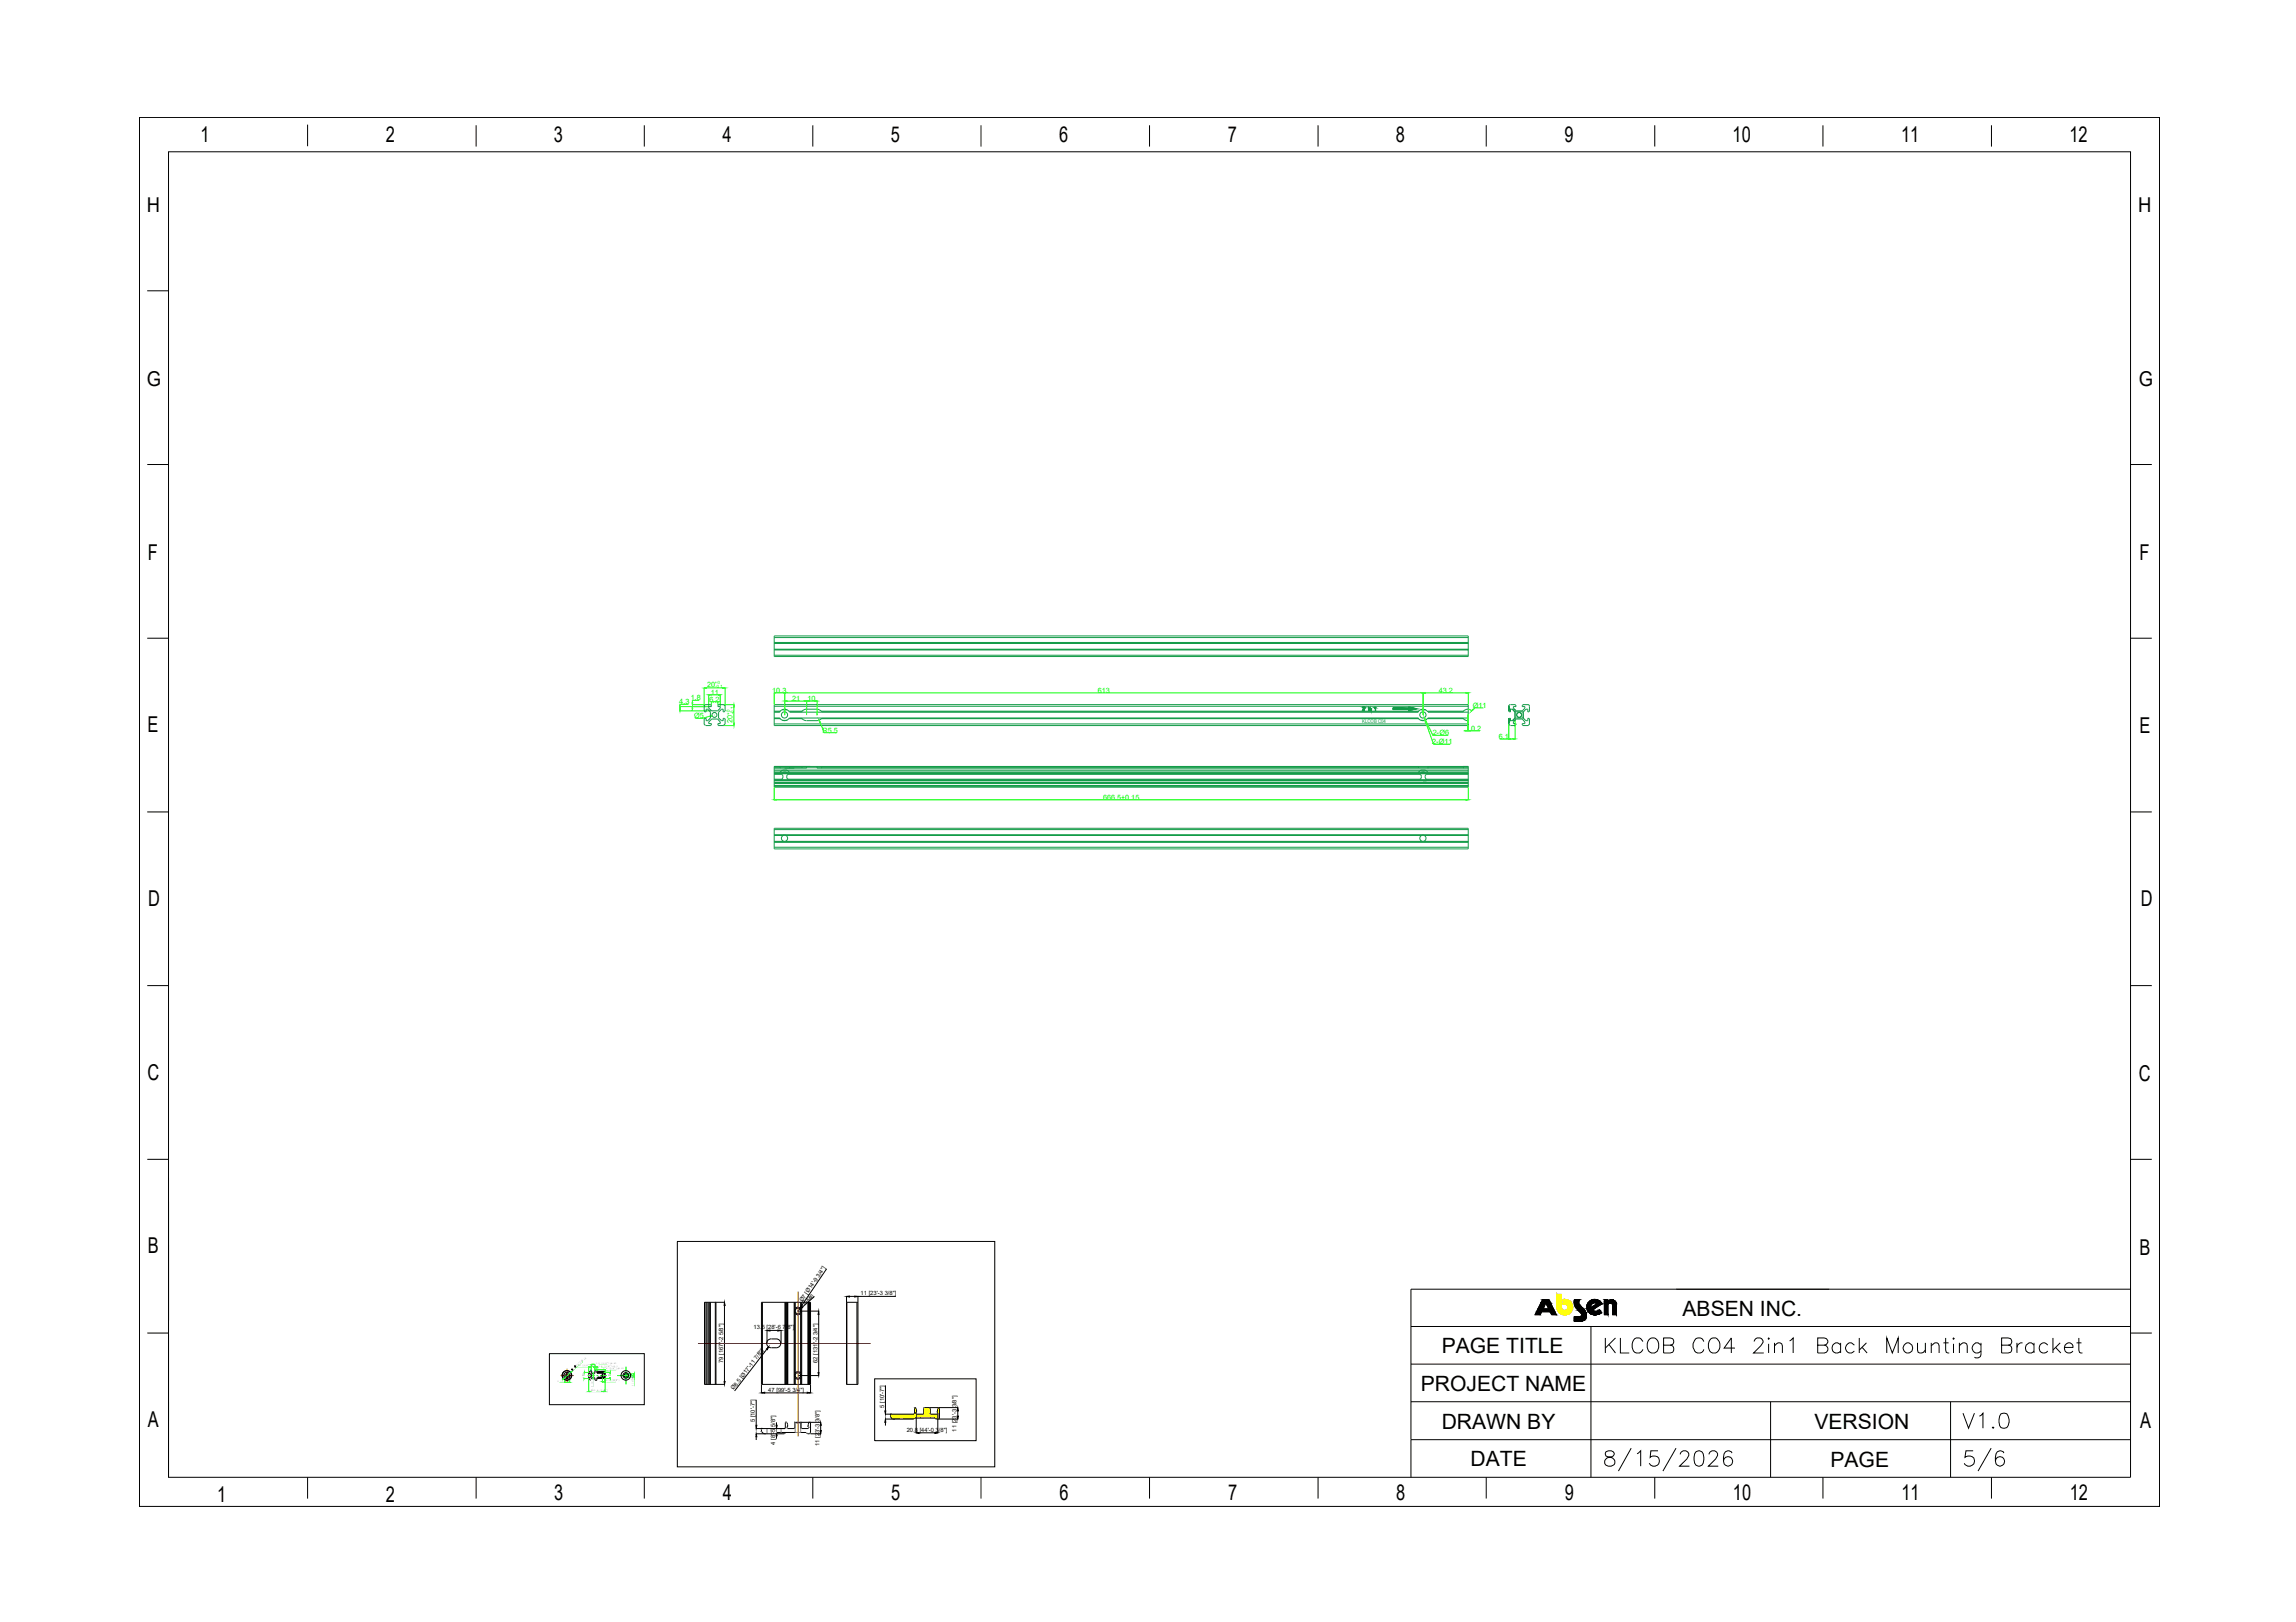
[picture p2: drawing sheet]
<svg xmlns="http://www.w3.org/2000/svg" width="297mm" height="210mm" viewBox="0 0 297 210" stroke-linecap="round" stroke-linejoin="round" font-family="sans-serif">
<defs><g id="words">
<text font-size="6.2" x="253.3" y="191.6">5/6</text>
<text font-size="4.9" x="252.9" y="185.9">V1.0</text>
<g font-size="2.8">
<text x="26" y="18.4">1</text>
<text x="49.9" y="18.4">2</text>
<text x="71.7" y="18.4">3</text>
<text x="93.5" y="18.4">4</text>
<text x="115.2" y="18.4">5</text>
<text x="137" y="18.4">6</text>
<text x="158.8" y="18.4">7</text>
<text x="180.6" y="18.4">8</text>
<text x="202.4" y="18.4">9</text>
<text x="224.2" y="18.4">10</text>
<text x="246" y="18.4">11</text>
<text x="267.7" y="18.4">12</text>
<text x="19.1" y="72.5">F</text>
<text x="276.8" y="72.4">F</text>
<text x="19.1" y="94.8">E</text>
<text x="276.8" y="94.9">E</text>
<text x="19.2" y="117.3">D</text>
<text x="276.9" y="117.2">D</text>
<text x="19.1" y="139.8">C</text>
<text x="276.7" y="139.9">C</text>
<text x="19.1" y="162.1">B</text>
<text x="276.8" y="162.3">B</text>
<text x="19.1" y="184.7">A</text>
<text x="276.9" y="184.7">A</text>
<text x="28.1" y="194.4">1</text>
<text x="49.9" y="194.4">2</text>
<text x="71.7" y="194.1">3</text>
<text x="93.5" y="194.1">4</text>
<text x="115.3" y="194.1">5</text>
<text x="137.1" y="194.1">6</text>
<text x="158.9" y="194.1">7</text>
<text x="180.6" y="194.1">8</text>
<text x="202.4" y="194.1">9</text>
<text x="224.2" y="194.1">10</text>
<text x="246" y="194.1">11</text>
<text x="267.8" y="194.1">12</text>
</g>
<g font-size="2.7">
<text x="217.7" y="170.3">ABSEN INC.</text>
<text x="186.5" y="175.1">PAGE TITLE</text>
<text x="183.8" y="180">PROJECT NAME</text>
<text x="186.5" y="184.9">DRAWN BY</text>
<text x="234.7" y="184.9">VERSION</text>
<text x="190.2" y="189.7">DATE</text>
<text x="236.8" y="189.8">PAGE</text>
</g>
<g font-size="2.6">
<text x="19" y="27.4">H</text>
<text x="276.6" y="27.4">H</text>
<text x="19" y="50">G</text>
<text x="276.7" y="50">G</text>
</g>
<g font-size=".9" fill="#0f0">
<text x="91.5" y="88.9">20</text>
<text x="91.9" y="89.9">11</text>
<text x="99.9" y="89.6">10.3</text>
<text x="142" y="89.6">613</text>
<text x="186.1" y="89.6">43.2</text>
<text x="87.9" y="91.1">4.3</text>
<text x="89.4" y="90.6">1.8</text>
<text x="89.8" y="92.9">Ø5</text>
<text x="91.8" y="90.8">6.2</text>
<text x="94.8" y="93.5" transform="rotate(-90 94.8 93.5)">20</text>
<text x="102.5" y="90.7">21</text>
<text x="104.5" y="90.7">10</text>
<text x="106.4" y="94.8">R5.5</text>
<text x="185.4" y="95.2">2-Ø6</text>
<text x="190.3" y="94.6">0.2</text>
<text x="190.5" y="91.6">Ø11</text>
<text x="193.9" y="95.6">6.1</text>
<text x="185.3" y="96.3">2-Ø11</text>
<text x="142.7" y="103.5">666.5±0.15</text>
</g>
<g font-size=".8">
<text x="111.3" y="167.6">11 [23'-3 3/8&quot;]</text>
<text x="97.5" y="172">13.5 [28'-6 7/8&quot;]</text>
<text x="103.8" y="168.5" transform="rotate(-56 103.8 168.5)">Ø7 [Ø14'-9 3/4&quot;]</text>
<text x="104.1" y="168.9" transform="rotate(-41 104.1 168.9)">2-M6</text>
<text x="93.6" y="176.4" transform="rotate(-90 93.6 176.4)">79 [167'-2 5/8&quot;]</text>
<text x="94.9" y="179.9" transform="rotate(-52 94.9 179.9)">Ø8.5 [Ø17'-11 7/8&quot;]</text>
<text x="105.7" y="176.4" transform="rotate(-90 105.7 176.4)">62 [131'-2 3/4&quot;]</text>
<text x="97.7" y="184.1" transform="rotate(-90 97.7 184.1)">5 [10'-7&quot;]</text>
<text x="99.4" y="180.1">47 [99'-5 3/4&quot;]</text>
<text x="114.4" y="182.2" transform="rotate(-90 114.4 182.2)">5 [10'-7&quot;]</text>
<text x="117.3" y="185.3">20.8 [44'-0 3/8&quot;]</text>
<text x="123.7" y="185.3" transform="rotate(-90 123.7 185.3)">11 [23'-3 3/8&quot;]</text>
<text x="100.3" y="187" transform="rotate(-90 100.3 187)">4 [8'-5 5/8&quot;]</text>
<text x="106" y="187.1" transform="rotate(-90 106 187.1)">11 [23'-3 3/8&quot;]</text>
</g>
<text font-size=".7" fill="#139b48" x="176.2" y="93.6">KLCOB C04</text>
<g font-size=".6" fill="#0f0">
<text x="92.5" y="88.5">+0</text>
<text x="92.5" y="89">-0.1</text>
<text x="94.4" y="92.5" transform="rotate(-90 94.4 92.5)">+0</text>
<text x="95" y="92.5" transform="rotate(-90 95 92.5)">-0.1</text>
</g>
<g font-size=".3">
<text x="72.2" y="178.8">5 [1/4&quot;]</text>
<text x="74.1" y="177.2" transform="rotate(-45 74.1 177.2)">9.4 [</text>
<text x="74.5" y="176.9" transform="rotate(-40 74.5 176.9)">3/8&quot;]±0.15</text>
<text x="74.7" y="176.8">2.5 [1/8&quot;]±0.1</text>
<text x="75.5" y="178.3" transform="rotate(-90 75.5 178.3)">（∅6）</text>
<text x="77.1" y="176.5">3.5 [1/8&quot;]±0.05</text>
<text x="77.5" y="176.9">1.8 [1/8&quot;]±0.1</text>
<text x="78.4" y="177.2">8 [3/8&quot;]±0.15</text>
<text x="78.4" y="178.8">2.5 [1/8&quot;]</text>
<text x="78.9" y="178.1" transform="rotate(-90 78.9 178.1)">M6</text>
<text x="82" y="179.4" transform="rotate(-90 82 179.4)">3 [1/8&quot;]</text>
<text x="76.7" y="180" transform="rotate(-90 76.7 180)">∅4.5 [1/8&quot;]±0.1</text>
<text x="76.8" y="180">15.8 [5/8&quot;]</text>
</g>
</g></defs>
<!-- layer: 0 -->
<g fill="none" stroke="#000" stroke-width=".13">
<path d="M18 15.2h261.4v179.7h-261.4zM18 15.2h.1M18 15.2v179.7M39.8 16.1v2.8M61.6 16.2v2.8M83.4 16.2v2.8M105.2 16.2v2.8M126.9 16.2v2.8M148.7 16.2v2.8M170.5 16.2v2.8M192.3 16.2v2.8M214.1 16.2v2.8"/>
<path d="M235.8 16.2v2.8M257.6 16.2v2.8M279.4 15.2v179.7M19.1 37.6h2.7M19.1 60.1h2.7M275.6 60.1h2.8M19.1 82.6h2.7M275.6 82.6h2.8M19.1 105.1h2.7M275.6 105.1h2.8M19.1 127.6h2.7M275.6 127.6h2.8"/>
<path d="M19.1 150h2.7M21.8 152.4v38.8h253.8v-171.6h-253.8v171.6v-9.8M275.6 150h2.8M19.1 172.5h2.7M21.8 161.1v9.8M71.1 175.2h12.3v6.6h-12.3zM74 177.2h.1zM74 177.1v.2M74.4 176.8h.1M74.4 176.8l.1 .1zM74.4 176.8l.1 .1M87.6 160.7h41.1v29.1h-41.1z"/>
<path d="M91.2 168.5v10.7M91.4 168.5v10.7M91.5 168.5v10.7M91.7 168.5v10.7M91.8 168.5v10.7M91.9 168.5v10.7M92.5 168.5v10.7M92.6 168.5v10.7M93.7 169v9.8M93.8 168.5h-2.7v10.7h2.7M98.5 168.5h6.4v10.7h-6.4zM98.5 179.2v1.1"/>
<path d="M98.6 168.5v10.7M99.2 174.6l-4.2 5.4M99.2 172.2v1.7M99.6 172.2h1M99.8 173.3a.57 .57 0 0 0-.6 .5 .57 .57 0 0 0 .6 .6M99.8 173.8v.1M99.8 174.4h.7M99.8 173.3h.7M100.4 173.3a.57 .57 0 0 1 .6 .5 .57 .57 0 0 1-.6 .6M101 172.2v1.7M101.6 168.5v10.7M101.7 168.5v10.7"/>
<path d="M101.8 168.5v10.7M101.9 168.5v10.7M102.7 168.5v10.7M102.8 168.5v10.7M102.9 168.5v1.5M102.9 170v9.2M102.9 177.7a.49 .49 0 0 1 .7 0M102.9 170a.49 .49 0 0 0 .7 0M102.9 169.3a.49 .49 0 0 1 .7 0M102.9 178.3a.49 .49 0 0 0 .7 0M103.2 169.7h2.7M103.3 178h2.6"/>
<path d="M103.6 168.5v1.5M103.6 170v9.2M103.6 168.5v10.7M103.7 168.5v10.7M104.6 168.5v10.7M104.7 168.5v10.7M104.8 168.5v10.7M104.9 179.2v1.1M105.4 167.8l-1.6 1.4M105.9 170.1v7.5M106.9 164.2l-3.2 4.8M109.5 168.5h1.5"/>
<path d="M109.5 167.8v11.4h1.5v-11.4h4.9M109.6 168.5v10.7M109.9 167.8h.7M110.9 168.5v10.7M113.2 178.4h13.1v8h-13.1zM114.6 179.3v3.3M182.5 171.7h93.1M182.5 176.5h93.1M205.8 171.7v19.5M207.7 173.1v2M208.2 174l.8 1.1M209 173.1l-1.3 1.4"/>
<path d="M209.6 173.1v2h1.2M212.6 173.6a.72 .72 0 0 0-.9-.5 .72 .72 0 0 0-.5 .8 .83 .83 0 0 0 .1 .9 .83 .83 0 0 0 1 .2l.3-.4M213.3 173.4a.72 .72 0 0 1 .8-.2 .72 .72 0 0 1 .5 .7 .83 .83 0 0 1-.2 .9 .83 .83 0 0 1-.9 .2 1.2 1.2 0 0 1-.2-1.6zM215.2 174.1l1.2-.1a.5 .5 0 0 0 0-.8l-1.2-.1v2l1.2-.1a.53 .53 0 0 0 .1-.6 .53 .53 0 0 0-.4-.3M220.4 173.6a.66 .66 0 0 0-.6-.5 .66 .66 0 0 0-.6 .5 1.1 1.1 0 0 0 .4 1.5 .63 .63 0 0 0 .8-.5M221.4 173.2l.2-.1a.97 .97 0 0 1 .8 1.5 .72 .72 0 0 1-.8 .5 .72 .72 0 0 1-.6-.7 1.3 1.3 0 0 1 .4-1.2zM224.5 174.5h-1.4l.9-1.4v2M226.9 173.6l.3-.4 .5-.1a.48 .48 0 0 1 .3 .8l-1.1 1.2h1.3M228.8 173.1l.1 .1-.1 .1-.1-.1zM228.8 173.9v1.2M229.6 174.2l.4-.4h.3l.2 .1 .1 .3v.9M229.6 173.8v1.3"/>
<path d="M231.5 173.5l.5-.4v2M235.2 174.1h.8a.47 .47 0 0 0 .4-.3 .47 .47 0 0 0-.1-.5l-.3-.2h-.8v2h.8a.51 .51 0 0 0 .5-.5 .51 .51 0 0 0-.5-.5M238.1 174.1a.64 .64 0 0 0-1.1 .1 .64 .64 0 0 0 .7 .9l.4-.3M238.1 173.8v1.3M239.9 174.1a.64 .64 0 0 0-1-.1 .64 .64 0 0 0 .2 1 .62 .62 0 0 0 .8-.2M240.5 173.1v2M240.9 174.4l.7 .7M241.5 173.8l-1 .9M244.1 175.1v-2l.7 2 .8-2v2M246.3 174.1a.6 .6 0 0 1 .8-.3 .6 .6 0 0 1 .3 .7 .63 .63 0 0 1-.8 .6 .63 .63 0 0 1-.3-1zM248.1 173.8l.1 1.2 .4 .1 .2-.1 .3-.3M249.1 173.8v1.3"/>
<path d="M249.9 174.2l.4-.4h.3l.2 .1 .1 .3v.9M249.9 173.8v1.3M251.4 173.8h.7M251.7 173.1v1.6l.1 .3 .4 .1M252.7 173.1l.1 .1-.1 .1-.1-.1zM252.7 173.9v1.2M253.5 174.2l.5-.4h.2l.2 .1 .1 .3v.9M253.5 173.8v1.3M256.3 173.8v1.5a.54 .54 0 0 1-.9 .3M256.3 174.1a.64 .64 0 0 0-1-.1 .64 .64 0 0 0 .1 1 .62 .62 0 0 0 .9-.2M259 174.1l1.1-.1a.5 .5 0 0 0 0-.8l-1.1-.1v2l1.1-.1a.53 .53 0 0 0 .2-.6 .53 .53 0 0 0-.5-.3M260.9 173.8v1.3"/>
<path d="M261.7 173.8a.65 .65 0 0 0-.8 .6M263.1 174.1a.6 .6 0 0 0-.7-.3 .6 .6 0 0 0-.4 .7 .6 .6 0 0 0 .5 .6 .6 .6 0 0 0 .6-.3M263.1 173.8v1.3M264.9 174.1a.64 .64 0 0 0-1.1 .1 .64 .64 0 0 0 .7 .9l.4-.3M265.6 173.1v2M265.9 174.4l.7 .7M266.5 173.8l-.9 .9M267.1 174.4h1.1a.55 .55 0 0 0-.6-.6 .55 .55 0 0 0-.5 .6 .61 .61 0 0 0 .3 .7 .61 .61 0 0 0 .8-.3M268.6 173.8h.7M268.9 173.1v1.6l.1 .3 .4 .1M275.6 172.5h2.8M275.6 166.8h-93.1v24.4"/>
<path d="M18 194.9h.1M39.8 191.2v2.7M61.6 191.2v2.7M83.4 191.2v2.7M97.8 185.5h3.7M97.8 184.9h3.8M97.8 181.1v3.3M97.8 185.9v.5M98.5 185.2v.1M98.5 185v.2M98.6 185.3l.1 .2M98.6 184.8l-.1 .2"/>
<path d="M98.9 180.3h5.5M100.5 185.4h3.8M100.5 184.1v.3M100.5 185.8v.4M101.5 185.5h.1M101.6 185.4l-.1 .1M101.6 185.4h.1M101.7 184l-.2 .8M101.7 184.1h.1M101.7 184l.1 .1M101.8 184.1l.1 .4M101.8 184.6l.1 .2"/>
<path d="M101.9 184.5v.1M101.9 184.9h.8M102.8 184.8h-.1M102.8 184.1v.7M102.8 184v.1M102.9 184.1h3.3M103.6 184l.1 .8M103.7 184.9h.9M104.2 185.4h.1M104.4 185.4v.1M104.4 185.5h.1M104.5 185.5h.2"/>
<path d="M104.5 184.5l.1 .1M104.6 184.8h-.1M104.6 184.6v.2M104.6 184.1v.4M104.7 184v.1M104.8 184v.1M104.9 185.4l-.2 .1M104.9 184.1v1.3M104.9 185.5h1.3M105.2 191.2v2.7M106.2 184.4v.7M114.5 183.6h3.7"/>
<path d="M114.5 183h3.7M114.6 184.1v.4M115.2 183.3v.1M115.2 183.1v.2M115.3 183.4l.1 .2M115.3 183l-.1 .1M115.5 183.6h.1M118.2 183.6h-.1M118.3 182.9l-.1 .1M118.3 183.6h-.1M118.3 182.2v.7M118.3 182.2h.1"/>
<path d="M118.4 182.2h.1M118.5 182.2l.1 .5M118.6 182.6l-.1 .3M118.6 183l-.1-.1v2.6M118.6 183h.9M118.9 185.4h2M119.5 182.9l-.1 .1M119.5 182.2v.7M119.6 182.2h-.1M119.6 182.2h4.4M120.2 182.2h.1M120.3 182.9l.1 .1"/>
<path d="M120.4 182.2v.7M120.4 183h.8M121 183.5l.1 .1M121 183.5h-2.7M121.2 183.6h2.8M121.3 182.6v.2v2.7M121.3 182.9l-.1 .1M121.4 182.2l-.1 .5M121.4 182.2h-.1M121.5 182.2h.1M121.5 183.5l-.1 .1M121.5 182.2v1.3"/>
<path d="M123.9 182.6v.7M126.9 191.2v2.7M148.7 191.2v2.7M170.5 191.2v2.7M182.5 181.4h93.1M182.5 186.3h93.1M192.3 191.2v2.7M207.8 187.9a.39 .39 0 0 0 .2 .6 .8 .8 0 0 1 .9 .9 .68 .68 0 0 1-.8 .4 .68 .68 0 0 1-.5-.7 .89 .89 0 0 1 .9-.6l.2-.1 .1-.4a.72 .72 0 0 0-1-.1zM211 187.4l-1.6 3M211.8 188.1l.5-.4v2M214.1 191.2v2.7M214.5 187.7h-.9l-.1 .9a.69 .69 0 0 1 1 0 .69 .69 0 0 1-.1 1.1 .69 .69 0 0 1-1-.3"/>
<path d="M216.8 187.4l-1.7 3M217.4 188.2a.51 .51 0 0 1 .4-.5 .59 .59 0 0 1 .7 .4v.2l-.3 .5-.9 .9h1.3M219.4 187.9a.59 .59 0 0 1 .9 .2 1.71 1.71 0 0 1-.1 1.5 .59 .59 0 0 1-1-.2 1.71 1.71 0 0 1 .2-1.5zM221.1 188.2a.51 .51 0 0 1 .4-.5 .59 .59 0 0 1 .7 .4v.2l-.2 .5-1 .9h1.3M224.1 188l-.1-.1a.59 .59 0 0 0-.9 .2 1.49 1.49 0 0 0 .1 1.5 .6 .6 0 0 0 .9-.2 .6 .6 0 0 0-.4-.9 .6 .6 0 0 0-.7 .6M229.1 181.4v9.8M235.8 191.2v2.7M252.3 181.4v9.8M257.6 191.2v2.7M279.4 194.9h.1"/>
<circle cx="103.2" cy="178" r=".36"/>
<circle cx="103.2" cy="169.7" r=".36"/>
</g>
<g fill="none" stroke="#000" stroke-width=".13">
<path d="M72.7 178h.3M73 177.9l.1 .1M73 177.9h.2M73 178.1h.2M73 177.9v.2M73.1 178h.2M73.1 178h.1M73.1 178l-.1 .1M73.2 177.9l.1 .1M73.2 178.1h.1M73.3 177.7h.1M73.3 177.9h.1"/>
<path d="M73.3 177.7v.2M73.3 178.1v.3M73.3 178.4h.1M73.3 177.9h-.1M73.3 178.3h.1M73.3 177.7v.3M73.3 178v.3M73.3 178l-.1 .1M73.3 178.3v.1M73.3 178.1h.1M73.4 177.7v.2M73.4 178.1v.2"/>
<path d="M73.4 178.3v.1M73.4 178.1h.1M73.4 177.9v.1M73.4 178h.3M73.4 177.9h.1M73.4 177.7h.1M73.4 178.1v.3M73.4 178l.1 .1M73.4 178v.1M73.5 177.9l-.1 .1M73.5 177.9h.2M73.5 178.1h.2"/>
<path d="M73.5 178.1h-.1M73.7 178h.1M73.7 178v.1M73.7 177.9v.1M73.7 177.9v.2M73.7 178h.3M76.2 177.7l.3 .1M76.5 177.8v.4M76.5 178.2l-.3 .2M76.5 177.8v.2v.2M76.5 177.4h.1M76.5 177.4v.3h.5v-.3h.2"/>
<path d="M76.5 177.4l-.3 .2v.8l.2 .2h.1v-.3h.5v.3h.1h.1v-.3l.1 .1M77.2 177.3v.4h.1M77.3 177.7h.1M77.3 178.4h.1M77.4 178.3h.1M77.4 177.6h.1M77.4 177.6l-.1 .1M77.4 178.3l.1 .1M77.4 178.3l-.1 .1M77.4 177.6l.1 .1M77.5 178.4h.1M77.5 177.7h.1"/>
<path d="M77.5 178.3h.1M77.5 177.6h.1M77.5 178.3l.1 .1M77.5 178.3v.1M77.5 177.6v.1M77.6 177.6h.1M77.6 177.6v.1M77.6 178.4h.1M77.6 177.7h.1M77.7 178.3h.1M77.7 177.6h.1M77.7 178.3v.1"/>
<path d="M77.7 178.3l-.1 .1M77.7 177.6v.1M77.7 178.4h.1M77.7 177.7h.1M77.8 178.3h.1M77.8 177.6h.1M77.8 178.3l-.1 .1M77.8 178.3l.1 .1M77.8 177.6l-.1 .1M77.8 177.6l.1 .1M77.9 178.4h.1M77.9 177.7h.1"/>
<path d="M77.9 178.3h.1M77.9 177.6h.1M77.9 177.8h.4v.2M77.9 178h.4M77.9 177.6v.1M77.9 177.8v.4M77.9 178.3l.1 .1M77.9 178.3v.1M77.9 177.6l.1 .1M78 178.4h.1M78 177.7h.1M78.1 178.3h.1"/>
<path d="M78.1 177.6h.1M78.1 178.3v.1M78.1 178.3l-.1 .1M78.1 177.6l-.1 .1M78.1 177.6v.1M78.1 178.4h.1M78.1 177.7h.1M78.2 178.3h.1M78.2 177.6h.1M78.2 178.3v.1M78.2 178.3l-.1 .1M78.2 177.6l-.1 .1"/>
<path d="M78.2 177.6l.1 .1M78.2 178.4h.1M78.3 177.7h.1M78.3 178v.2h-.4M78.3 177.7l-.1 .7M78.3 177.8h-.1M80.3 178h.1M80.9 177.8h.2l.1 .2-.1 .2h-.2l-.1-.2zM81 177.8h.1M81 178.2v.1M81.7 178h.1"/>
<circle cx="73.3" cy="178" r=".61"/>
<circle cx="73.3" cy="178" r=".4"/>
<circle cx="81" cy="178" r=".61"/>
<circle cx="81" cy="178" r=".36"/>
<circle cx="81" cy="178" r=".23"/>
</g>
<path d="M72.5 178h.8M73.3 178h.1M73.4 177.1v.8M73.4 178v.1M73.4 178.1v.8M73.4 178h.8" fill="none" stroke="#f00" stroke-width=".13"/>
<!-- layer: 0 -->
<g fill="none" stroke="#0f0" stroke-width=".13">
<path d="M87.9 92h4.1M88 91.7h.1M89.1 91.1h-1.1v.3M89.5 91.2h1.8M89.6 91.7v.3M90.5 90.6h-.9v.3M91.1 89v2.4M91.4 89h2.1M91.7 89.9v1.5h-3.8M91.9 92.7l-1 .3h-.9M92 89.9h.9M92 90.8v.4"/>
<path d="M92.3 90.8h.3M92.4 92.5h.1M92.9 90.8v.4M93.2 89.9v1.5M93.6 91.2h1.4M93.6 93.9h1.4M93.8 89v2.4M95 91.4v2.2M100.2 89.6v1.6M100.4 89.7h.9M101.5 89.6v2.9M101.8 89.7h82.1"/>
<path d="M101.8 90.7h2.3M104.4 90.7v1.8M104.6 90.7h.9M105.7 92.5h.1M105.7 90.7v1.8M106.1 93.5l.5 1.3h1.6M184.1 89.6l.1 2.9M184.4 93.1l1 2.1h2M184.4 89.7h5.3M184.4 93.5l1.1 2.8h2.1M189.4 94.6h.3M189.9 92.5h.1"/>
<path d="M189.9 92.5v2.1M189.9 91.8l.5 .2M189.9 89.6v1.6M189.9 93.9v.7M190.2 94.6h1.3M191.9 91.6h-1.1l-.2 .2M194 95.6h1.2M195.2 93.7v2M195.5 95.6h.2M196 93.2v2.5M100.2 101.9v1.6M100.4 103.5h89.3"/>
<path d="M189.9 101.9v1.6M72.1 178.9h.9M72.8 178.5l-.1 .1M73 178.1v.8M73.2 178.9h.4M73.7 178.1v.8M73.8 177.6l-.9 .8M74.6 176.9h1.6M75.4 176.2l-1.5 1.3M76 178h.9M76.2 176.8v.8M76.2 178.4v1.7"/>
<path d="M76.3 176.9h.1M76.5 176.5v.9M76.6 176.6h.2M76.7 176.9h.1M76.8 177.7h.1M76.8 177.8v.4M76.8 178.3v1.7M77 176.5v.9M77 176.6h1.6M77 176.9h.2M77.2 178h.2M77.2 176.9v.5"/>
<path d="M77.3 176.9h1.5M77.3 177.2h.8M77.6 178h.9M77.9 178.2v.7M78.1 178.8h.1M78.1 177.6h.9M78.1 178.4h.9M78.3 177.2v.5M78.3 178.4v1.7M78.3 177.2h1.4M78.3 178.8h1.3M79 177.7v.6"/>
<path d="M79.8 178h1.1M80.9 178h.2M81 176.9v1M81 177.9v.2M81 178.1v1.1M81.1 178h1M81.1 177.8h1M81.1 178.2h1M82 177.9v.2M82 178.2v1.2M76.3 180.1h1.8"/>
</g>
<g fill="#0f0" stroke="#0f0" stroke-width=".13">
<path d="M76.5 176.6l.1-.1z"/>
<path d="M76.8 176.5l.2 .1z"/>
<path d="M76.4 176.9h.1z"/>
<path d="M76.2 176.9h.1z"/>
<path d="M76.8 176.9h.2z"/>
<path d="M77.2 176.9l.1 .1z"/>
<path d="M77.2 177.2h.1z"/>
<path d="M78.1 177.2h.2z"/>
<path d="M76.8 177.7v.1z"/>
<path d="M76.8 178.2v.1z"/>
<path d="M77.9 178.8l.2 .1z"/>
<path d="M78.1 178.8h.2z"/>
<path d="M79 177.6l-.1 .1z"/>
<path d="M78.9 178.3l.1 .1z"/>
<path d="M82 177.8v.1z"/>
<path d="M82 178.1v.1z"/>
<path d="M73.6 178.9h.1z"/>
<path d="M73 178.9h.2z"/>
<path d="M72.8 178.5l.1-.1z"/>
<path d="M73.8 177.6l.2-.1z"/>
<path d="M78.1 180l.2 .1z"/>
<path d="M76.2 180.1l.1-.1z"/>
<path d="M91.1 89h.3v.1z"/>
<path d="M93.5 89h.3l-.3 .1z"/>
<path d="M92 90.8h.3z"/>
<path d="M92.6 90.8h.3h-.3z"/>
<path d="M91.7 89.9h.3v.1z"/>
<path d="M92.9 89.9h.3l-.3 .1z"/>
<path d="M89.6 91.4v.3h-.1z"/>
<path d="M89.5 90.9h.1v.3z"/>
<path d="M87.9 91.7h.1v.3z"/>
<path d="M88 91.4v.3h-.1z"/>
<path d="M95 91.2v.2h-.1z"/>
<path d="M94.9 93.6h.1v.3z"/>
<path d="M91.9 92.7l.2-.1z"/>
<path d="M100.2 89.7l.2-.1z"/>
<path d="M101.3 89.6l.2 .1z"/>
<path d="M101.5 90.7h.3v.1z"/>
<path d="M104.1 90.7h.3l-.3 .1z"/>
<path d="M101.5 89.7l.3-.1z"/>
<path d="M183.9 89.6l.2 .1z"/>
<path d="M184.1 89.7l.3-.1v.1z"/>
<path d="M189.7 89.6l.2 .1h-.2z"/>
<path d="M184.3 92.9l.1 .2v.1z"/>
<path d="M184.4 93.2l.1 .3h-.1z"/>
<path d="M100.2 103.5h.2z"/>
<path d="M189.7 103.5h.2h-.2z"/>
<path d="M104.4 90.7h.2v.1z"/>
<path d="M105.5 90.7h.2l-.2 .1z"/>
<path d="M106 93.2l.1 .3h-.1z"/>
<path d="M195.7 95.6h.3l-.3 .1z"/>
<path d="M195.2 95.6h.3v.1z"/>
<path d="M190.6 91.8l-.2 .2z"/>
<path d="M189.7 94.5l.2 .1h-.2z"/>
<path d="M189.9 94.6l.3-.1v.1z"/>
</g>
<g fill="#fff" stroke="#fff" stroke-width=".13">
<path d="M77.1 176.3v.2l1.5-.2zM77.1 176.5l1.5-.2v.2z"/>
<path d="M74.6 176.6v.3l1.4-.3zM74.6 176.9l1.4-.3v.3z"/>
<path d="M77.5 176.7v.2l1.3-.2zM77.5 176.9l1.3-.2v.2z"/>
<path d="M78.4 177v.2l1.3-.2zM78.4 177.2l1.3-.2v.2z"/>
<path d="M76.5 178.6v1.4h.3zM76.5 178.6h.3v1.4z"/>
<path d="M78.4 178.5v.3l1.2-.3zM78.4 178.8l1.2-.3v.3z"/>
<path d="M78.7 177.9v.2h.2zM78.7 177.9h.2v.2z"/>
<path d="M81.7 178.4v1h.3zM81.7 178.4h.3v1z"/>
<path d="M72.2 178.6v.3l.7-.3zM72.2 178.9l.7-.3v.3z"/>
<path d="M73.9 177.2l.1 .1 1.1-1.3zM75.1 176l.2 .2-1.3 1.1z"/>
<path d="M76.8 179.8v.2l.9-.2zM76.8 180l.9-.2v.2z"/>
</g>
<path d="M75.5 177.6h.7M75.5 178.4h.7M75.6 177.7v.6" fill="none" stroke="#0f0" stroke-width=".13"/>
<g fill="#0f0" stroke="#0f0" stroke-width=".13">
<path d="M75.6 177.6v.1z"/>
<path d="M75.6 178.3v.1z"/>
</g>
<path d="M75.3 177.8v.4h.3zM75.3 177.8h.3v.4z" fill="#fff" stroke="#fff" stroke-width=".13"/>
<!-- layer: 0 -->
<g fill="#000" stroke="#000" stroke-width=".13">
<path d="M93.7 168.5l.1 .5h-.1zM93.7 178.8h.1l-.1 .4zM99.4 174.3l-.1 .4-.2-.1zM99.2 172.2l.4-.1v.2zM100.6 172.1l.4 .1-.4 .1zM103.7 168.9l.1 .1-.3 .3zM103.8 169.1v.1l-.3 .2zM105.8 177.6h.2l-.1 .4zM105.9 169.7l.1 .4h-.2zM109.5 167.8l.4-.1v.2zM110.6 167.7l.4 .1-.4 .1zM97.8 185.5l.1 .4h-.1z"/>
<path d="M97.8 184.4h.1l-.1 .5zM98.5 180.3l.4-.1v.1zM100.5 185.4v.4h-.1zM100.4 184.4h.1v.5zM104.4 180.2l.5 .1h-.5zM106.2 184.1l.1 .3h-.2zM106.1 185.1h.2l-.1 .4zM114.6 183.6v.5h-.1zM114.5 182.6h.1v.4zM118.5 185.4h.4v.1zM120.9 185.4h.4l-.4 .1zM123.9 182.2l.1 .4h-.2z"/>
<path d="M123.8 183.3h.2l-.1 .3z"/>
</g>
<path d="M90.3 173.9h22.3M103.3 167.1v18.8" fill="none" stroke="#f00" stroke-width=".13"/>
<!-- layer: DEFAULT_2 -->
<path d="M99.2 184.9v.6M99.8 184.9v.6M100.5 184.9v.6M101 184.9v.6M102.8 184.1l.1 .1M102.9 184.2h.7M102.9 184.2v1.2M103.6 184.2v1.2M103.6 184.1v.1" fill="none" stroke="#808080" stroke-width=".13"/>
<!-- layer: 02___PRT_ALL_AXES -->
<path d="M102.9 185.4h.7M119.5 183.5h.8" fill="none" stroke="#808080" stroke-width=".13"/>
<!-- layer: 0 -->
<g fill="none" stroke="#ff0" stroke-width=".13">
<path d="M115.4 183l-.2 .2M115.5 183l-.3 .3M115.6 183l-.4 .4M115.7 183l-.4 .5M115.9 183l-.5 .5M116 183l-.6 .6M116.1 183l-.7 .6M116.2 183l-.6 .6M116.3 183l-.6 .6M116.5 183l-.7 .6M116.6 183l-.7 .6M116.7 183l-.7 .6"/>
<path d="M116.8 183l-.6 .6M116.9 183l-.7 .6M117.1 183l-.7 .6M117.2 183l-.7 .6M117.3 183l-.7 .6M117.4 183l-.6 .6M117.5 183l-.7 .6M117.6 183l-.6 .6M117.8 183l-.7 .6M117.9 183l-.7 .6M118 183l-.7 .6M118.1 183l-.6 .6"/>
<path d="M118.2 183l-.6 .6M118.4 182.2l-.1 .1M118.5 182.2l-.2 .3M118.5 182.3l-.2 .3M118.5 182.9l-.7 .7M118.6 182.4l-.3 .3M118.6 182.5l-.3 .3M118.6 182.7l-.3 .2M118.6 182.8l-.9 .8M118.6 183l-.7 .6M118.7 183l-.6 .6M118.8 183l-.6 .6"/>
<path d="M119 183l-.6 .5M119.1 183l-.6 .5M119.2 183l-.5 .5M119.3 183l-.5 .5M119.4 183l-.5 .5M119.6 182.2l-.1 .1M119.8 182.2l-.3 .2M119.9 182.2l-.4 .3M120 182.2l-.5 .5M120.1 182.2l-.6 .6M120.2 182.2l-.7 .7M120.4 182.2l-1.4 1.3"/>
<path d="M120.4 182.3l-1.3 1.2M120.4 182.5l-1.1 1M120.4 182.5l-1 1M120.4 182.7l-.9 .8M120.4 182.8l-.8 .7M120.4 182.9l-.7 .6M120.4 183l-.6 .5M120.5 183l-.5 .5M120.7 183l-.6 .5M120.7 183l-.5 .5M120.9 183l-.6 .5M121 183l-.6 .5"/>
<path d="M121.1 183l-.5 .5M121.2 183l-.5 .5M121.5 182.2l-.2 .1M121.5 182.2l-.2 .3M121.5 182.3l-.2 .3M121.5 182.4l-.2 .3M121.5 182.5l-.2 .3M121.5 182.7l-.2 .2M121.5 182.8l-.7 .7M121.5 182.9l-.6 .6M121.5 183l-.5 .6M121.5 183.1l-.4 .5"/>
<path d="M121.5 183.3l-.3 .3M121.5 183.4l-.2 .2M121.5 183.5l-.1 .1"/>
</g>
<!-- layer: VhF -->
<g fill="#ff7f00" stroke="#ff7f00" stroke-width=".13">
<path d="M202.3 168.2h.3z"/>
<path d="M202.2 168.7h.1z"/>
<path d="M202.5 169.6h.8z"/>
<path d="M202.2 170.1h.4z"/>
<path d="M202.3 168.2h.3zM202.2 168.2h.4z"/>
<path d="M202.2 168.2h.6zM202.2 168.2h.6z"/>
<path d="M202.2 168.2l.7 .1zM202.2 168.2l.7 .1h-.7z"/>
<path d="M202.2 168.3l.9 .1-.2-.1zM202.2 168.3l.9 .1h-.9z"/>
<path d="M202.2 168.4l1 .2-.1-.2zM202.2 168.4l1 .2h-1z"/>
<path d="M202.2 168.6l1.1 .1-.1-.1zM202.2 168.6l1.1 .1h-1.1z"/>
<path d="M202.5 168.7h.8zM202.5 168.7h.8z"/>
<path d="M202.2 168.7h.2zM202.2 168.7h.3z"/>
<path d="M202.5 168.7h.8zM202.5 168.7h.8z"/>
<path d="M202.2 168.7h.2zM202.2 168.7h.1z"/>
<path d="M202.6 168.7l.8 .1zM202.6 168.7l.8 .1z"/>
<path d="M202.6 168.8h.8zM202.6 168.8h.8z"/>
<path d="M202.7 168.8l.7 .1zM202.7 168.8l.7 .1z"/>
<path d="M202.8 168.9h.6zM202.8 168.9h.6z"/>
<path d="M202.8 168.9l.6 .1zM202.8 168.9l.6 .1z"/>
<path d="M202.8 169h.6zM202.8 169h.6z"/>
<path d="M202.9 169l.6 .1-.1-.1zM202.9 169l.6 .1h-.6zM202.9 169.1h.6zM202.9 169.1h.6z"/>
<path d="M201.4 167.5l.6 1.7v-1.7zM201.4 167.5l.6 1.7h-.6z"/>
<path d="M202.9 169.1l.6 .1v-.1zM202.9 169.1l.6 .1h-.6z"/>
<path d="M201.4 169.2h.6zM201.4 169.2h.6h-.5z"/>
<path d="M202.9 169.2h.6zM202.9 169.2h.6h-.6z"/>
<path d="M202.9 169.2l.6 .1zM202.9 169.2l.6 .1z"/>
<path d="M201.5 169.2l.5 .1v-.1zM201.5 169.2l.5 .1h-.5z"/>
<path d="M201.5 169.3h.6zM201.5 169.3h.6z"/>
<path d="M202.9 169.3h.6zM202.9 169.3h.5z"/>
<path d="M201.5 169.3l.6 .1v-.1zM201.5 169.3l.6 .1h-.6z"/>
<path d="M202.9 169.3l.5 .1v-.1zM202.9 169.3l.5 .1h-.6z"/>
<path d="M202.8 169.4l.6 .1zM202.8 169.4l.6 .1z"/>
<path d="M201.5 169.4l.6 .1zM201.5 169.4l.6 .1z"/>
<path d="M202.8 169.5h.6zM202.7 169.5h.7z"/>
<path d="M201.5 169.5h.7h-.1zM201.5 169.5h.7h-.7zM201.5 169.5h.7zM201.5 169.5h.7z"/>
<path d="M202.7 169.5h.7zM202.7 169.5h.7z"/>
<path d="M201.5 169.5l.8 .1zM201.5 169.5l.8 .1z"/>
<path d="M202.7 169.5h.7zM202.6 169.6h.7z"/>
<path d="M201.5 169.6h.9zM201.5 169.6h.9z"/>
<path d="M202.6 169.6h.7zM202.5 169.6h.8zM202.4 169.6h.9z"/>
<path d="M201.5 169.6h.9zM201.5 169.6h.9z"/>
<path d="M201.5 169.6h1.8zM201.5 169.6h1.8z"/>
<path d="M201.5 169.6l1.8 .1v-.1zM201.5 169.6l1.8 .1h-1.7z"/>
<path d="M201.6 169.7l1.6 .1 .1-.1zM201.6 169.7l1.6 .1h-1.5z"/>
<path d="M201.7 169.8h1.5zM201.7 169.8h1.5z"/>
<path d="M201.7 169.8l1.4 .1 .1-.1zM201.7 169.8l1.4 .1h-1.3z"/>
<path d="M201.8 169.9h1.3zM201.8 169.9l1.2 .1z"/>
<path d="M201.8 170l1.1 .1 .1-.1zM201.8 170l1.1 .1h-.9z"/>
<path d="M202 170.1h.9zM202 170.1h.9z"/>
<path d="M202 170.1h.9zM202 170.1h.8z"/>
<path d="M202.1 170.1h.7zM202.1 170.1h.5z"/>
<path d="M202.2 170.1h.4zM202.4 170.1h.2z"/>
</g>
<path d="M202.2 168.8a.44 .44 0 0 1 .6 .2 .44 .44 0 0 1-.3 .6 .44 .44 0 0 1-.5-.5M202.2 168.2a.99 .99 0 0 1 1.2 .8 .99 .99 0 0 1-.9 1.1 .99 .99 0 0 1-1.1-1v-1.6h.6v1.7M202.2 168.2v.6" fill="none" stroke="#ff7f00" stroke-width=".13"/>
<!-- layer: DIM -->
<g fill="#000" stroke="#000" stroke-width=".13">
<path d="M203.7 168.4h.6zM204.4 169.8h.7zM204.4 170.4h.8zM204.5 170.4h.7zM204.6 170.3h.6zM205.8 168.3h1.1zM206.1 170.1h.4zM206.2 168.2h.3zM206.6 169.7h.5zM208.2 168.3h.6zM208.4 168.2h.2z"/>
<path d="M198.8 169.8l.5 .3 .1-.3zM198.8 169.8l.5 .3h-.7z"/>
<path d="M199.3 168.6l.3 .8 .4-.8zM199.3 168.6l.3 .8h-.6z"/>
<path d="M199.6 168.2l1 .4-.2-.4zM199.6 168.2l1 .4h-1.3z"/>
<path d="M200 168.6l1 .8-.4-.8zM200 168.6l1 .8h-.6z"/>
<path d="M199 169.4l2.2 .4-.2-.4zM199 169.4l2.2 .4h-2.4z"/>
<path d="M200.5 169.8l.8 .3-.1-.3zM200.5 169.8l.8 .3h-.6z"/>
<path d="M203.7 168.6h.6zM203.7 168.6h.6z"/>
<path d="M203.7 168.4h.6zM203.7 168.4h.6z"/>
<path d="M203.7 168.4l.6 .1v-.1zM203.7 168.4l.6 .1h-.6z"/>
<path d="M203.7 168.5l.6 .1v-.1zM203.7 168.5l.6 .1h-.6z"/>
<path d="M203.7 168.6l.6 .1v-.1zM203.7 168.6l.6 .1h-.6z"/>
<path d="M203.7 168.7l.6 .1v-.1zM203.7 168.7l.6 .1h-.6z"/>
<path d="M203.7 168.3l.6 .1v-.1zM203.7 168.3l.6 .1h-.6zM203.7 168.4h.6z"/>
<path d="M203.7 168.2l.6 .1v-.1zM203.7 168.2l.6 .1h-.6z"/>
<path d="M203.7 168.8l.7 .1-.1-.1zM203.7 168.8l.7 .1h-.6z"/>
<path d="M203.8 168.2h.6zM203.8 168.2h.5z"/>
<path d="M203.8 168.9l.7 .1-.1-.1zM203.8 168.9l.7 .1h-.7z"/>
<path d="M203.8 169l.8 .1-.1-.1zM203.8 169l.8 .1h-.8z"/>
<path d="M203.8 169.1l.9 .1-.1-.1zM203.8 169.1l.9 .1h-.8z"/>
<path d="M203.9 169.2l.9 .1-.1-.1zM203.9 169.2l.9 .1h-.8z"/>
<path d="M203.7 170.9h1zM203.7 170.9l.9 .1z"/>
<path d="M204 169.3l.9 .1-.1-.1zM204 169.3l.9 .1h-.9z"/>
<path d="M203.7 170.9h1.1zM203.7 170.9h1z"/>
<path d="M204 169.4l.9 .1v-.1zM204 169.4l.9 .1h-.8z"/>
<path d="M204.1 169.5l1 .1-.2-.1zM204.1 169.5l1 .1h-.8z"/>
<path d="M203.7 170.9h1.2zM203.7 170.9h1.1z"/>
<path d="M203.7 170.8l1.2 .1 .1-.1zM203.7 170.8l1.2 .1h-1.2z"/>
<path d="M204.3 169.6l.8 .2v-.2zM204.3 169.6l.8 .2h-.7zM204.4 169.8h.7z"/>
<path d="M203.7 170.7l1.3 .1 .1-.1zM203.7 170.7l1.3 .1h-1.3z"/>
<path d="M204.5 169.8l.7 .1zM204.5 169.8l.7 .1z"/>
<path d="M204.5 169.9l.7 .1v-.1zM204.5 169.9l.7 .1h-.6z"/>
<path d="M204.6 170h.6zM204.6 170h.6z"/>
<path d="M203.7 170.6l1.4 .1 .1-.1zM203.7 170.6l1.4 .1h-1.4z"/>
<path d="M204.6 170h.6zM204.6 170h.6z"/>
<path d="M204.6 170l.6 .1v-.1zM204.6 170l.6 .1h-.6z"/>
<path d="M204.6 170.1l.6 .1v-.1zM204.6 170.1l.6 .1h-.6z"/>
<path d="M204.6 170.2h.6zM204.6 170.2h.6z"/>
<path d="M204.6 170.2l.6 .1zM204.6 170.2l.6 .1zM204.6 170.3h.6zM204.6 170.3h.6z"/>
<path d="M204.6 170.3h.6zM204.6 170.3h.6zM204.6 170.3h.6zM204.6 170.3h.6z"/>
<path d="M204.6 170.3h.6zM204.6 170.3h.6zM204.5 170.3h.7z"/>
<path d="M204.5 170.3l.7 .1zM204.5 170.3l.7 .1zM204.5 170.4h.7z"/>
<path d="M204.5 170.4h.7zM204.4 170.4h.8zM204.4 170.4h.8z"/>
<path d="M203.7 170.4l1.5 .1v-.1zM203.7 170.4l1.5 .1h-1.5z"/>
<path d="M203.7 170.5l1.5 .1v-.1zM203.7 170.5l1.5 .1h-1.5z"/>
<path d="M205.5 169.7h1.6zM205.5 169.7h1.6z"/>
<path d="M205.3 169h.5zM205.3 169h.5h-.5z"/>
<path d="M205.3 169l.5 .1v-.1zM205.3 169l.5 .1h-.5z"/>
<path d="M205.3 169.1l.5 .1zM205.3 169.1l.5 .1z"/>
<path d="M205.3 169.2h.5zM205.3 169.2h.5z"/>
<path d="M205.3 168.9h.5zM205.3 168.9l.5 .1z"/>
<path d="M205.4 168.8l.4 .1 .1-.1zM205.4 168.8l.4 .1h-.5z"/>
<path d="M205.4 168.7l.5 .1zM205.4 168.7l.5 .1z"/>
<path d="M205.4 168.8h.5zM205.4 168.8h.5z"/>
<path d="M205.4 169.5l.6 .1v-.1zM205.4 169.5l.6 .1h-.6z"/>
<path d="M205.4 168.7h.6zM205.4 168.7h.5z"/>
<path d="M205.4 169.6l.8 .1zM205.4 169.6l.8 .1z"/>
<path d="M205.4 168.6l.6 .1 .1-.1zM205.4 168.6l.6 .1h-.6z"/>
<path d="M205.5 168.6h.6zM205.4 168.6h.7z"/>
<path d="M206.1 170.1h.4zM206.2 170.1h.3z"/>
<path d="M205.5 168.6h.7zM205.5 168.6h.7z"/>
<path d="M205.5 168.6h.7zM205.5 168.6h.6z"/>
<path d="M205.4 169.7h.9zM205.4 169.7h.9z"/>
<path d="M205.5 168.6h.7zM205.5 168.6h.8z"/>
<path d="M205.3 169.4l.7 .1 .2-.1zM205.3 169.4l.7 .1h-.6zM205.4 169.5h.6zM205.4 169.5h.6z"/>
<path d="M205.4 169.7h1.1zM205.4 169.7h1.1z"/>
<path d="M205.3 169.2l.9 .2 .3-.2zM205.3 169.2l.9 .2h-.9z"/>
<path d="M206.2 168.2h.3zM206.2 168.2h.3z"/>
<path d="M206.2 168.2h.3zM206.1 168.2h.4z"/>
<path d="M206.1 168.2h.6zM206 168.2h.7z"/>
<path d="M206 168.2h.7zM205.9 168.2h.8z"/>
<path d="M205.9 168.2l1 .1-.2-.1zM205.8 168.3l.1-.1 1 .1zM205.7 168.3h1.2z"/>
<path d="M206 170.1h.8zM206 170.1h.5z"/>
<path d="M205.9 170.1h.9zM205.9 170.1h.9z"/>
<path d="M205.7 168.3l1.3 .1-.1-.1zM205.7 168.3l1.3 .1h-1.4z"/>
<path d="M206.9 169.5l.1 .1zM206.8 169.6h.2z"/>
<path d="M206.8 169.6l.2 .1zM206.7 169.7l.1-.1 .2 .1z"/>
<path d="M205.8 170l1 .1 .2-.1zM205.8 170l1 .1h-.9z"/>
<path d="M206.7 169.7h.4zM206.6 169.7h.5zM206.5 169.7h.6z"/>
<path d="M205.7 170h1.3zM205.7 170h1.3z"/>
<path d="M205.6 168.4h1.5zM205.6 168.4h1.5z"/>
<path d="M205.6 168.4l1.6 .2-.1-.2zM205.5 168.6l.1-.2 1.6 .2zM205.5 168.6h1.7zM205.5 168.6h1.7z"/>
<path d="M206.5 169.7h.6zM206.5 169.7h.6z"/>
<path d="M205.5 169.7l1.7 .2-.1-.2zM205.5 169.7l1.7 .2h-1.6zM205.6 169.9h1.6zM205.6 169.9h1.6z"/>
<path d="M206.3 168.6h.9zM206.3 168.6h.9z"/>
<path d="M206.4 168.6h.8zM206.4 168.6h.8z"/>
<path d="M206.5 168.6l.7 .1zM206.5 168.6l.7 .1z"/>
<path d="M205.6 169.9l1.4 .1 .2-.1zM205.6 169.9l1.4 .1h-1.3z"/>
<path d="M206.6 168.7h.6zM206.6 168.7h.6z"/>
<path d="M206.7 168.7h.6zM206.6 168.7h.7z"/>
<path d="M206.6 168.7l-.1 .5 .8-.5zM205.8 169.2l.8-.5-.1 .5z"/>
<path d="M207.6 168.6h.7zM207.6 168.6h.7z"/>
<path d="M207.6 168.2l.4 .2v-.2zM207.6 168.2l.4 .2h-.4z"/>
<path d="M207.6 168.8l.4 1.3v-1.3zM207.6 168.8l.4 1.3h-.4z"/>
<path d="M207.6 168.7h.5zM207.6 168.7l.4 .1z"/>
<path d="M207.6 168.7h.5zM207.6 168.7h.5z"/>
<path d="M207.6 168.7h.6zM207.6 168.7h.6z"/>
<path d="M207.6 168.7h.6zM207.6 168.7h.5z"/>
<path d="M207.6 168.6h.6zM207.6 168.6h.7z"/>
<path d="M207.6 168.6h.6zM207.6 168.6l.6 .1z"/>
<path d="M208.3 168.6h.8zM208.3 168.6h.8z"/>
<path d="M208.4 168.6h.7zM208.4 168.6h.7z"/>
<path d="M208.4 168.2h.3zM208.4 168.2h.3z"/>
<path d="M208.4 168.2h.3zM208.3 168.2h.4z"/>
<path d="M208.3 168.2l.5 .1zM208.2 168.3h.6zM208.2 168.3h.6z"/>
<path d="M208.2 168.3l.7 .1-.1-.1zM208.2 168.3l.7 .1h-.7z"/>
<path d="M208.2 168.4h.7zM208.1 168.4h.8z"/>
<path d="M208.1 168.4h.9zM208.1 168.4h.9z"/>
<path d="M208.1 168.4h.9zM208.1 168.4h.9z"/>
<path d="M207.6 168.4l1.4 .1v-.1zM207.6 168.4l1.4 .1h-1.4z"/>
<path d="M207.6 168.5l1.5 .1-.1-.1zM207.6 168.5l1.5 .1h-1.5z"/>
<path d="M208.3 168.6h.8zM208.3 168.6h.8z"/>
<path d="M208.4 168.6h.7zM208.4 168.6h.7z"/>
<path d="M208.4 168.6l.7 .1zM208.4 168.6l.7 .1z"/>
<path d="M208.5 168.7h.6zM208.5 168.7h.6z"/>
<path d="M208.5 168.7h.6zM208.5 168.7h.6zM208.6 168.7h.5zM208.6 168.7h.5z"/>
<path d="M208.6 168.7l.5 .1zM208.6 168.7l.5 .1z"/>
<path d="M208.6 168.8h.5zM208.6 168.8h.5zM208.6 168.8h.5zM208.6 168.8h.5z"/>
<path d="M208.6 168.8l.5 .1v-.1zM208.6 168.8l.5 .1h-.5z"/>
<path d="M208.6 168.9l.5 1.2v-1.2zM208.6 168.9l.5 1.2h-.5z"/>
</g>
<!-- layer: VhF -->
<g fill="none" stroke="#000" stroke-width=".13">
<path d="M199.6 168.2h.8l.9 1.9h-.6l-.2-.3h-1.1l-.1 .3h-.7zM200 168.6l.4 .8h-.8zM203.7 168.2a1.5 1.5 0 0 0 .7 1.6M203.8 168.2h.6M204.3 168.7l.3 .4a1.11 1.11 0 0 1 .3 1.7l-.3 .1M204.4 168.1l-.2 .4 .1 .2M204.5 169.8l.1 .3M204.6 170.2l-.1 .2h-.8v.6h.9M206.3 168.1a.99 .99 0 0 1 .9 .6M206.3 168.1a1.02 1.02 0 0 0-1 1.4 1.02 1.02 0 0 0 1.6 .5l.2-.1M206.7 168.7a.53 .53 0 0 0-.7-.1 .53 .53 0 0 0-.2 .6M206.7 168.7l-.9 .5"/>
<path d="M206.9 169.5a.74 .74 0 0 1-1 0M206.9 169.5l.3 .4M207.3 168.7l-1.3 .8M208 168.4a.61 .61 0 0 1 .7-.1 .61 .61 0 0 1 .4 .5M208 168.8a.32 .32 0 0 1 .4-.2 .32 .32 0 0 1 .2 .3M208 168.4v-.2h-.4v1.9h.4v-1.3M209.1 168.8v1.3h-.5v-1.2"/>
</g>
<!-- layer: 0 -->
<g fill="#139b48" stroke="#139b48" stroke-width=".13">
<path d="M182.2 91.5l.6 .1h-.6z"/>
<path d="M182.2 91.8h.6l-.6 .2z"/>
<path d="M176.3 91.6h.1z"/>
<path d="M177.8 91.6h.2z"/>
<path d="M177.8 91.6h.1z"/>
<path d="M180.2 91.6l3 .1-.4-.1zM180.2 91.6l3 .1h-3z"/>
<path d="M180.2 91.7l2.6 .1 .4-.1zM180.2 91.7l2.6 .1h-2.6z"/>
<path d="M176.4 91.5h.1zM176.4 91.5h.1z"/>
<path d="M176.4 91.5l.1 .1zM176.4 91.5l.1 .1z"/>
<path d="M176.3 91.6h.2zM176.3 91.6h.2z"/>
<path d="M176.4 91.6h.1zM176.4 91.6h.1z"/>
<path d="M177.8 91.6h.2zM177.8 91.6h.2z"/>
<path d="M177.2 91.7h.1zM177.2 91.7h.1z"/>
<path d="M177.2 91.7h.1zM177.2 91.7h.1z"/>
<path d="M177.2 91.7h.2zM177.2 91.7h.2z"/>
<path d="M177.2 91.7h.2zM177.2 91.7h.2z"/>
<path d="M177.3 91.7h.1zM177.3 91.7h.1z"/>
<path d="M176.5 91.7l-.1 .2zM176.3 91.9l.2-.2z"/>
<path d="M177.9 91.6l.1 .3zM177.9 91.6l.1 .3z"/>
<path d="M177.3 91.8l.1 .1zM177.3 91.8l.1 .1z"/>
<path d="M177.2 91.7v.2zM177.2 91.7v.2z"/>
<path d="M177 91.7l.1 .2zM177 91.7l.1 .2z"/>
<path d="M176.3 91.9h.2zM176.3 91.9h.2z"/>
</g>
<g fill="none" stroke="#139b48" stroke-width=".13">
<path d="M91.1 93.7l.2 .2M91.1 91.4v.7h.3v-.3h.2l.3 .4v.7l-.3 .4h-.2v-.3h-.3v.7M91.3 93.9h.6l.1-.1v-.2h-.3v-.2l.4-.4h.7l.4 .4v.2h-.3v.3h.7M93.6 91.2l.2 .2M93.6 91.2h-.7v.2h.3v.3l-.4 .3h-.7l-.4-.3v-.3h.3l-.1-.2h-.6l-.2 .2M93.8 93.7l-.2 .2M93.8 91.4v.6l-.1 .1h-.1v-.3h-.3l-.3 .4v.7l.3 .4h.3v-.3h.2v.7M100.2 82.3h89.7v2.7h-89.7zM100.2 91.2h89.7v2.7h-89.7zM100.2 99.2h89.7v2.7h-89.7zM100.2 93.7h89.7M100.2 91.4h89.7"/>
<path d="M100.2 99.4h89.7M100.2 84.8h89.7M100.2 84.1h89.7M100.2 84h89.7M100.2 83.3h89.7M100.2 83.2h89.7M100.2 83.1h89.7M100.2 82.5h89.7M103.8 92l.3-.2h1.6h.2l.4 .3h77.2M106.3 93h77.3M106.3 92h77.3M106.3 92.9l-.4 .3-.2 .1-1.6-.1-.3-.2"/>
<path d="M106.3 93h77.2M176.3 91.6h.1M176.3 91.6h.2v.1M176.3 91.6h.2M176.5 91.6h.1M176.5 91.7h.1M176.5 91.6l-.1 .3h.1h-.2l.2-.2M180.2 91.6h2v-.1l1 .2-1 .3v-.2h-2zM184.7 92.9h5.2M184.7 92.2h5.2M189.3 93l.6 .3M189.9 91.8l-.6 .2"/>
<path d="M195.2 93.7l.2 .2M195.2 91.8h.5l.3 .4v.7l-.3 .4h-.5M195.2 91.4v.6M195.2 93v.7M195.4 91.2l-.2 .2M195.4 91.2h.6l.1 .1v.1h-.3v.3l.4 .3h.7l.4-.3v-.3h-.4l.1-.2h.7l.2 .2M195.4 93.9h.6l.1-.1v-.2h-.3v-.2l.4-.4h.7l.4 .4v.2h-.4v.2l.1 .1h.7M197.9 93.7l-.2 .2M197.9 91.4l-.1 .7h-.1v-.3h-.3l-.3 .4v.7l.3 .4h.3v-.3h.1l.1 .7M100.2 107.2h89.7v2.7h-89.7zM100.2 101.7h89.7M100.2 101h89.7"/>
<path d="M100.2 100.9h89.7M100.2 100.1h89.7M100.2 100h89.7M100.2 109.6h89.7M100.2 109h89.7M100.2 108.9h89.7M100.2 108.1h89.7M100.2 108h89.7M100.2 107.4h89.7M184.2 108.9h5.7M184.2 108.1h5.7"/>
<circle cx="92.4" cy="92.5" r=".32"/>
<circle cx="196.5" cy="92.5" r=".32"/>
</g>
<!-- layer: 02___PRT_ALL_AXES -->
<g fill="none" stroke="#139b48" stroke-width=".13">
<path d="M100.2 100h84.5a.76 .76 0 0 0-1.2 0M100.2 93h.8M100.2 93h.7M100.2 92.9h.7M100.2 92.2h.7M100.2 92.1h.7M100.2 92h.8M100.2 99.7h83.9M100.2 99.4h2.5M100.2 99.2h4.6M100.9 92.1a.74 .74 0 0 1 1.2 0l81.4 .1M100.9 92.9a.74 .74 0 0 0 1.2 0"/>
<path d="M100.9 100a.76 .76 0 0 1 1.3 0M100.9 99.2v.2M101 99.2h-.8M101.1 100v.2a.38 .38 0 0 1 0 .6v.2M101.2 100l.3-.1 .4 .1M101.2 93.2h.7M101.2 91.9h.7M101.9 100v.2a.38 .38 0 0 0 0 .6v.2M102.1 93h1.7M102.1 92h1.7M102.1 99.2h1.7M102.2 93h1.6"/>
<path d="M102.2 92.9h81.3M102.2 92.1h1.6M102.2 99.2v.2M103.7 92.9l.1 .1M103.8 99.2v.2M103.8 92l-.1 .1M183.5 92.1a.74 .74 0 0 1 1.2 0M183.5 92.9a.74 .74 0 0 0 1.2 0M183.6 99.2l-.1 .2h6.4M183.7 100v.2a.38 .38 0 0 1 0 .6v.2M183.8 100l.3-.1 .3 .1M183.8 93.2h.6"/>
<path d="M183.8 91.9h.6M183.9 99.9h.5M184.5 100v.2a.38 .38 0 0 0 0 .6v.2h-.3M184.7 93h4.7M184.7 92h4.7M184.7 99.2h4.7M184.7 93h4.6M184.7 92.1h4.6M184.7 99.2v.2M189.3 92.9v.1M189.3 99.2v.2M189.3 92v.1"/>
<path d="M195.2 91.8h.2v.3h-.2zM195.2 93h.2v.3h-.2zM195.4 93.3h.1M196 92.2l-.3-.4 .3 .1v1.3l-.3 .1 .3-.4h1.1M196 92.1h1.1v.8M197.1 92.9h.1M100.2 101h84M100.2 108.9h1.2M100.2 108.1h1.2M101.6 108.9h82.4M101.6 108.1h82.4M184.1 101h.1"/>
<circle cx="101.5" cy="92.5" r=".4"/>
<circle cx="184.1" cy="92.5" r=".4"/>
<circle cx="196.5" cy="92.5" r=".32"/>
<circle cx="101.5" cy="108.5" r=".4"/>
<circle cx="184.1" cy="108.5" r=".4"/>
</g>
<!-- layer: DEFAULT_2 -->
<g fill="none" stroke="#139b48" stroke-width=".13">
<path d="M100.2 99.8h89.7M104.4 99.2v.2h-2.9M105.7 99.2v.2h77.8M106.3 99.2h77.3M106.3 99.2v.2M184.1 99.7h5.8M184.7 100h5.2M189.9 99.4h.1M195.2 93.6h.1M195.2 93.5h.1M195.2 93.4h.1M195.2 93.3h.1"/>
<path d="M195.2 93.2h.1M195.2 93.1h.1M195.2 92h.1M195.2 91.9h.1M195.2 91.8h.1M195.2 91.7h.1M195.2 91.6h.1M195.2 91.5h.1M195.2 91.5v.5M195.2 93.1v.5M195.2 91.8h.2v.3M195.4 93v.3h-.2"/>
<path d="M100.2 101.8h89.7M100.2 101.6h89.7M100.2 101.4h89.7M100.2 101.3h89.7M100.2 100.8h.9M100.2 100.2h.9M101.9 100.8h81.8M101.9 100.2h81.8M184.2 101h5.7M184.5 100.8h5.4M184.5 100.2h5.4"/>
</g>
<!-- layer: 03___PRT_ALL_CURVES -->
<path d="M189.3 99.2h.6" fill="none" stroke="#139b48" stroke-width=".13"/>
<use href="#words"/>
</svg>
